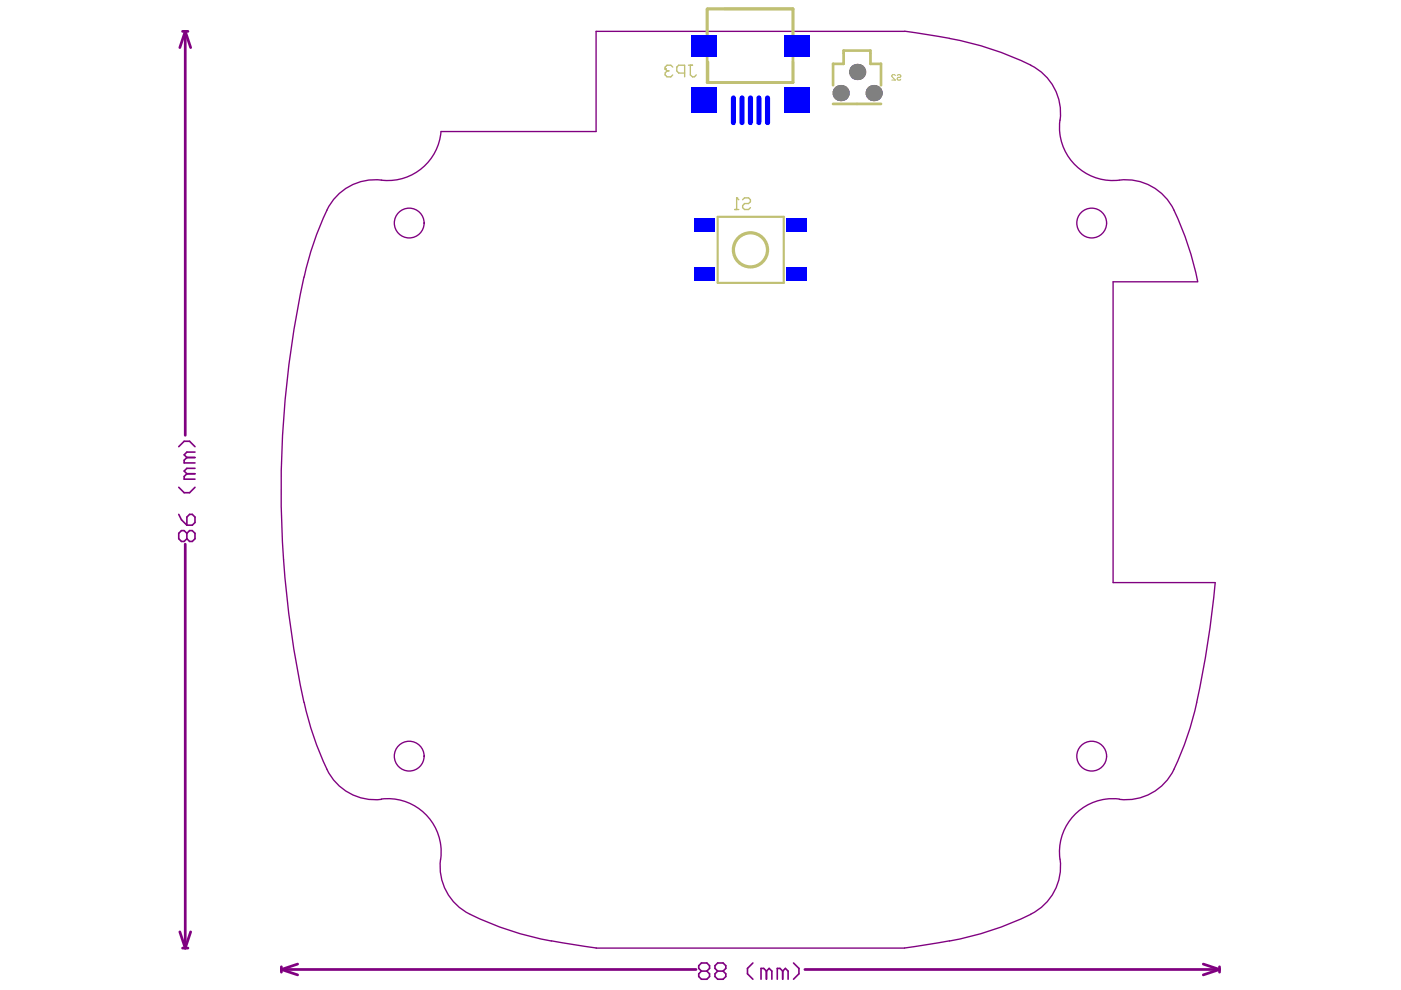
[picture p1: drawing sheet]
<svg xmlns="http://www.w3.org/2000/svg" width="297mm" height="210mm" viewBox="0 0 297 210" stroke-linecap="round" stroke-linejoin="round" font-family="sans-serif">
<g fill="none" stroke="#800080" stroke-width=".57">
<path d="M38.7 6.6h1.1M39.3 6.6l-1.2 3.5M39.3 6.6v85.7M39.3 6.6l1.1 3.5M39.3 115.4v85.6M38.1 197.6l1.2 3.4M40.4 197.6l-1.1 3.4M38.7 201h1.1M59.7 205v1.1M59.7 205.6l3.4 1.1M59.7 205.6h87.9M63.1 204.4l-3.4 1.2"/>
<path d="M170.7 205.6h87.9M255.1 204.4l3.5 1.2M258.6 205v1.1M258.6 205.6l-3.5 1.1"/>
</g>
<g fill="none" stroke="#800080" stroke-width=".29">
<path d="M191.8 6.6h-65.4v21.3h-32.9M191.8 6.6l9.5 1.5M201.3 8.2a62.1 62.1 0 0 1 18.3 6.2 11.3 11.3 0 0 1 5.2 11.1M80.9 38.2a11.4 11.4 0 0 0-12.1 7.5 65.5 65.5 0 0 0-4.3 13.1M93.5 27.9a11.3 11.3 0 0 1-12.6 10.3M224.7 25.5a11.3 11.3 0 0 0 12.6 12.7M237.3 38.2a11.4 11.4 0 0 1 12.1 7.5 65.5 65.5 0 0 1 4.5 14M64.4 58.8a212.4 212.4 0 0 0 0 90.1M253.9 59.7h-17.9v63.8h21.6M257.6 123.6a191.3 191.3 0 0 1-5.1 30.2 48.8 48.8 0 0 1-4.8 11.3 11.3 11.3 0 0 1-10.4 4.4M64.5 148.9a63 63 0 0 0 5.4 15.3 11.3 11.3 0 0 0 11 5.3M80.9 169.4a11.3 11.3 0 0 1 12.5 12.8"/>
<path d="M237.3 169.4a11.3 11.3 0 0 0-12.5 12.8 11.5 11.5 0 0 1-7.5 12.3 65.6 65.6 0 0 1-16 5M93.4 182.2a11.3 11.3 0 0 0 6.2 11.6M99.7 193.9a65.6 65.6 0 0 0 17.2 5.6M116.9 199.5l9.5 1.5M201.3 199.5l-9.5 1.5h-65.4"/>
<circle cx="86.8" cy="47.3" r="3.2"/>
<circle cx="231.5" cy="47.3" r="3.2"/>
<circle cx="86.8" cy="160.3" r="3.2"/>
<circle cx="231.5" cy="160.3" r="3.2"/>
</g>
<g fill="none" stroke="#800080" stroke-width=".34">
<path d="M37.9 94.7l1.1-1.1h1.2l1.1 1.1M39.6 97l-.6 .6v.6h2.3M39.6 97h1.7M41.3 99.3h-1.7l-.6 .6 .6 .5M41.3 95.9h-1.7l-.6 .5 .6 .6M37.9 109.1l.6 1.1 1.1 1.2M37.9 103.3l1.1 1.2h1.2l1.1-1.2M39.6 113.1l-.6-.6h-.5l-.6 .6v1.1l.6 .6h.5l.6-.6M39.6 113.1l.6-.6h.6l.5 .6v1.1l-.5 .6h-.6l-.6-.6M39.6 109.6l.6-.5h.6l.5 .5v1.2l-.5 .6h-1.2zM39.6 113.1v1.1M39.6 100.4l-.6 .6v.6h2.3"/>
<path d="M39.6 100.4h1.7M148.7 205.9l-.6-.6v-.6l.6-.5h1.2l.5 .5v.6l-.5 .6M148.7 205.9l-.6 .6v.5l.6 .6h1.2l.5-.6v-.5l-.5-.6M148.7 205.9h1.2M152.2 205.9l-.6-.6v-.6l.6-.5h1.1l.6 .5v.6l-.6 .6M152.2 205.9l-.6 .6v.5l.6 .6h1.1l.6-.6v-.5l-.6-.6M152.2 205.9h1.1M159.6 204.2l-1.1 1.1v1.2l1.1 1.1M162.5 205.9l-.6-.6h-.5v2.3M162.5 205.9v1.7M162.5 205.9l.6-.6 .5 .6v1.7M165.9 205.9l-.5-.6h-.6v2.3"/>
<path d="M165.9 205.9v1.7M165.9 205.9l.6-.6 .6 .6v1.7M168.2 204.2l1.2 1.1v1.2l-1.2 1.1"/>
</g>
<path d="M149.9 1.9h18.2v15.6h-18.2zM150.1 1.9l-.2 .1M150.1 13.1v4.4M176.6 18.1v-4.6h2.3v-2.8h5.6v2.8h2.3v4.6M176.6 22h10.2" fill="none" stroke="#c0c073" stroke-width=".57"/>
<path d="M152.2 46h14v14h-14z" fill="none" stroke="#c0c073" stroke-width=".46"/>
<path d="M189.8 16l-.1-.2h-.4l-.2 .2v.2l.7 .8h-.7M190.2 16l.2-.2h.4l.2 .2-.2 .4h-.4l-.2 .2 .2 .4h.4l.2-.2" fill="none" stroke="#c0c073" stroke-width=".23"/>
<g fill="none" stroke="#c0c073" stroke-width=".29">
<path d="M141 14.6h.1M141 14.6l.4 .4M141.4 15l-.4 .5v.4l.4 .4h.8l.4-.4M141.4 15h.4M142.6 14.2l-.4-.4h-.8l-.4 .4v.4M145.2 15.5h-1.3l-.4-.5v-.8l.4-.4h1.3v2.5M146 13.8h.8M146.4 13.8v2.1l.4 .4h.4l.4-.4M155.8 44.4h.8M156.2 42h.1M156.2 42v2.4M156.2 42l.4 .4"/>
<path d="M157.4 42.4l.4-.4h.9l.4 .4v.4l-.4 .4h-.9l-.4 .4v.4l.4 .4h.9l.4-.4"/>
</g>
<circle cx="159.1" cy="53" r="3.6" fill="none" stroke="#c0c073" stroke-width=".69"/>
<g fill="#808080">
<circle cx="185.2" cy="19.7" r="1.72"/>
<circle cx="178.2" cy="19.7" r="1.72"/>
<circle cx="181.7" cy="15.3" r="1.72"/>
</g>
<path d="M155.5 20.8v5.2M157.3 20.8v5.2M160.9 20.8v5.2M162.7 20.8v5.2" fill="none" stroke="#00f" stroke-width="1.1"/>
<g fill="#00f">
<path d="M147.2 56.6h4.3v3h-4.3z" fill-rule="evenodd"/>
<path d="M147.2 46.3h4.3v2.9h-4.3z" fill-rule="evenodd"/>
<path d="M146.5 18.4h5.4v5.4h-5.4z" fill-rule="evenodd"/>
<path d="M146.5 7.5h5.4v4.5h-5.4z" fill-rule="evenodd"/>
</g>
<path d="M159.1 20.8v5.2" fill="none" stroke="#00f" stroke-width="1.1"/>
<g fill="#00f">
<path d="M166.7 56.6h4.3v3h-4.3z" fill-rule="evenodd"/>
<path d="M166.7 46.3h4.3v2.9h-4.3z" fill-rule="evenodd"/>
<path d="M166.3 18.4h5.4v5.4h-5.4z" fill-rule="evenodd"/>
<path d="M166.3 7.5h5.4v4.5h-5.4z" fill-rule="evenodd"/>
</g>
<g fill="#808080">
<circle cx="185.2" cy="19.7" r="1.72"/>
<circle cx="178.2" cy="19.7" r="1.72"/>
<circle cx="181.7" cy="15.3" r="1.72"/>
</g>
</svg>
